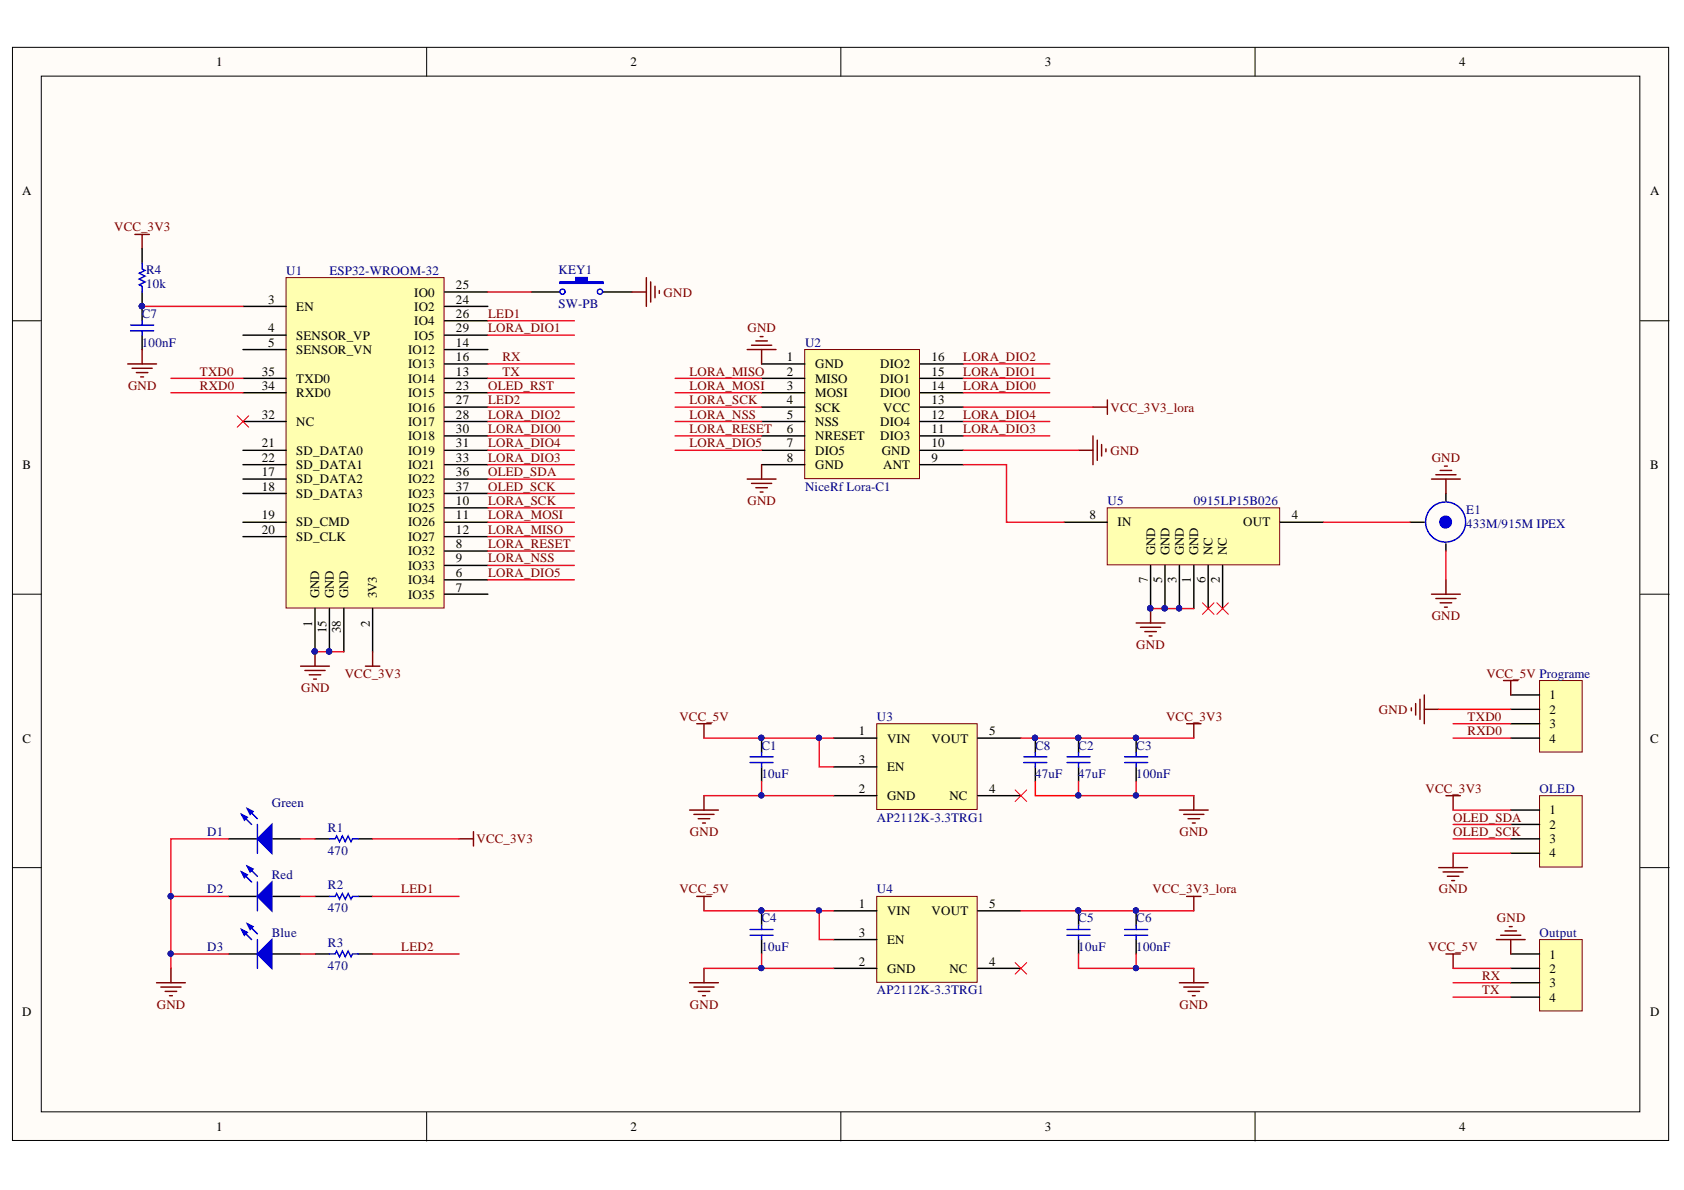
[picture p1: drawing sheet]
<svg xmlns="http://www.w3.org/2000/svg" width="297mm" height="210mm" viewBox="0 0 297 210" stroke-linecap="round" stroke-linejoin="round" font-family="sans-serif">
<defs><g id="words">
<g font-size="2.3">
<text x="38.1" y="11.7">1</text>
<text x="111.2" y="11.7">2</text>
<text x="184.3" y="11.7">3</text>
<text x="257.4" y="11.7">4</text>
<text x="3.9" y="34.5">A</text>
<text x="291.1" y="34.5">A</text>
<text x="47.3" y="53.6">3</text>
<text x="73.1" y="52.3">IO0</text>
<text x="80.4" y="53.6">24</text>
<text x="80.4" y="51">25</text>
<text x="47.3" y="58.6">4</text>
<text x="52.3" y="54.8">EN</text>
<text x="52.3" y="59.9">SENSOR_VP</text>
<text x="73.1" y="54.8">IO2</text>
<text x="73.1" y="57.4">IO4</text>
<text x="73.1" y="59.9">IO5</text>
<text x="80.4" y="56.1">26</text>
<text x="80.4" y="58.6">29</text>
<text x="47.3" y="61.2">5</text>
<text x="52.3" y="62.4">SENSOR_VN</text>
<text x="72" y="62.4">IO12</text>
<text x="72" y="65">IO13</text>
<text x="80.4" y="61.2">14</text>
<text x="80.4" y="63.7">16</text>
<text x="138.8" y="63.7">1</text>
<text x="143.8" y="65">GND</text>
<text x="155.3" y="65">DIO2</text>
<text x="164.3" y="63.7">16</text>
<text x="46.2" y="68.8">34</text>
<text x="46.2" y="66.2">35</text>
<text x="52.3" y="70.1">RXD0</text>
<text x="52.3" y="67.5">TXD0</text>
<text x="72" y="67.5">IO14</text>
<text x="72" y="70.1">IO15</text>
<text x="80.4" y="66.2">13</text>
<text x="80.4" y="68.8">23</text>
<text x="80.4" y="71.3">27</text>
<text x="138.8" y="66.2">2</text>
<text x="138.8" y="68.8">3</text>
<text x="138.8" y="71.3">4</text>
<text x="143.8" y="67.5">MISO</text>
<text x="143.8" y="70.1">MOSI</text>
<text x="155.3" y="70.1">DIO0</text>
<text x="155.3" y="67.5">DIO1</text>
<text x="164.3" y="71.3">13</text>
<text x="164.3" y="68.8">14</text>
<text x="164.3" y="66.2">15</text>
<text x="46.2" y="73.9">32</text>
<text x="52.3" y="75.1">NC</text>
<text x="72" y="72.6">IO16</text>
<text x="72" y="75.1">IO17</text>
<text x="72" y="77.7">IO18</text>
<text x="80.4" y="73.9">28</text>
<text x="80.4" y="76.4">30</text>
<text x="138.8" y="73.9">5</text>
<text x="138.8" y="76.4">6</text>
<text x="143.8" y="72.6">SCK</text>
<text x="143.8" y="75.1">NSS</text>
<text x="143.8" y="77.7">NRESET</text>
<text x="155.3" y="77.7">DIO3</text>
<text x="155.3" y="75.1">DIO4</text>
<text x="155.8" y="72.6">VCC</text>
<text x="164.3" y="76.4">11</text>
<text x="164.3" y="73.9">12</text>
<text x="4" y="82.7">B</text>
<text x="46.2" y="84">17</text>
<text x="46.2" y="78.9">21</text>
<text x="46.2" y="81.5">22</text>
<text x="52.3" y="80.2">SD_DATA0</text>
<text x="52.3" y="82.7">SD_DATA1</text>
<text x="72" y="80.2">IO19</text>
<text x="72" y="82.7">IO21</text>
<text x="80.4" y="78.9">31</text>
<text x="80.4" y="81.5">33</text>
<text x="80.4" y="84">36</text>
<text x="138.8" y="78.9">7</text>
<text x="138.8" y="81.5">8</text>
<text x="143.8" y="80.2">DIO5</text>
<text x="143.8" y="82.7">GND</text>
<text x="155.5" y="80.2">GND</text>
<text x="155.8" y="82.7">ANT</text>
<text x="164.3" y="81.5">9</text>
<text x="164.3" y="78.9">10</text>
<text x="291.1" y="82.7">B</text>
<text x="46.2" y="86.5">18</text>
<text x="52.3" y="85.3">SD_DATA2</text>
<text x="52.3" y="87.8">SD_DATA3</text>
<text x="72" y="85.3">IO22</text>
<text x="72" y="87.8">IO23</text>
<text x="80.4" y="89.1">10</text>
<text x="80.4" y="86.5">37</text>
<text x="46.2" y="91.6">19</text>
<text x="46.2" y="94.1">20</text>
<text x="52.3" y="92.9">SD_CMD</text>
<text x="52.3" y="95.4">SD_CLK</text>
<text x="72" y="90.3">IO25</text>
<text x="72" y="92.9">IO26</text>
<text x="72" y="95.4">IO27</text>
<text x="80.4" y="91.6">11</text>
<text x="80.4" y="94.1">12</text>
<text x="192.1" y="91.6">8</text>
<text x="197.1" y="92.9">IN</text>
<text x="219.3" y="92.9">OUT</text>
<text x="227.8" y="91.6">4</text>
<text x="72" y="97.9">IO32</text>
<text x="72" y="100.5">IO33</text>
<text x="80.4" y="101.7">6</text>
<text x="80.4" y="96.7">8</text>
<text x="80.4" y="99.2">9</text>
<text x="203.7" y="97.9" transform="rotate(-90 203.7 97.9)">GND</text>
<text x="206.3" y="97.9" transform="rotate(-90 206.3 97.9)">GND</text>
<text x="208.8" y="97.9" transform="rotate(-90 208.8 97.9)">GND</text>
<text x="211.3" y="97.9" transform="rotate(-90 211.3 97.9)">GND</text>
<text x="213.9" y="97.9" transform="rotate(-90 213.9 97.9)">NC</text>
<text x="216.4" y="97.9" transform="rotate(-90 216.4 97.9)">NC</text>
<text x="56.3" y="105.5" transform="rotate(-90 56.3 105.5)">GND</text>
<text x="58.9" y="105.5" transform="rotate(-90 58.9 105.5)">GND</text>
<text x="61.4" y="105.5" transform="rotate(-90 61.4 105.5)">GND</text>
<text x="66.5" y="105.5" transform="rotate(-90 66.5 105.5)">3V3</text>
<text x="72" y="103">IO34</text>
<text x="72" y="105.6">IO35</text>
<text x="80.4" y="104.4">7</text>
<text x="202.5" y="102.9" transform="rotate(-90 202.5 102.9)">7</text>
<text x="205" y="102.9" transform="rotate(-90 205 102.9)">5</text>
<text x="207.5" y="102.9" transform="rotate(-90 207.5 102.9)">3</text>
<text x="210.1" y="102.9" transform="rotate(-90 210.1 102.9)">1</text>
<text x="212.6" y="102.9" transform="rotate(-90 212.6 102.9)">6</text>
<text x="215.2" y="102.9" transform="rotate(-90 215.2 102.9)">2</text>
<text x="55.1" y="110.5" transform="rotate(-90 55.1 110.5)">1</text>
<text x="57.6" y="111.7" transform="rotate(-90 57.6 111.7)">15</text>
<text x="60.1" y="111.7" transform="rotate(-90 60.1 111.7)">38</text>
<text x="65.2" y="110.5" transform="rotate(-90 65.2 110.5)">2</text>
<text x="273.3" y="123.4">1</text>
<text x="273.3" y="125.9">2</text>
<text x="4" y="131">C</text>
<text x="151.5" y="129.7">1</text>
<text x="156.5" y="131">VIN</text>
<text x="164.3" y="131">VOUT</text>
<text x="174.5" y="129.7">5</text>
<text x="273.3" y="128.4">3</text>
<text x="273.3" y="131">4</text>
<text x="291.1" y="131">C</text>
<text x="151.5" y="134.8">3</text>
<text x="156.5" y="136">EN</text>
<text x="151.5" y="139.8">2</text>
<text x="156.5" y="141.1">GND</text>
<text x="167.5" y="141.1">NC</text>
<text x="174.5" y="139.8">4</text>
<text x="273.3" y="143.6">1</text>
<text x="273.3" y="146.2">2</text>
<text x="273.3" y="148.7">3</text>
<text x="273.3" y="151.2">4</text>
<text x="151.5" y="160.1">1</text>
<text x="156.5" y="161.4">VIN</text>
<text x="164.3" y="161.4">VOUT</text>
<text x="174.5" y="160.1">5</text>
<text x="151.5" y="165.3">3</text>
<text x="156.5" y="166.5">EN</text>
<text x="151.5" y="170.3">2</text>
<text x="156.5" y="171.6">GND</text>
<text x="167.5" y="171.6">NC</text>
<text x="174.5" y="170.3">4</text>
<text x="273.3" y="169.1">1</text>
<text x="273.3" y="171.6">2</text>
<text x="3.9" y="179.2">D</text>
<text x="273.3" y="174.1">3</text>
<text x="273.3" y="176.7">4</text>
<text x="291.1" y="179.2">D</text>
<text x="38.1" y="199.5">1</text>
<text x="111.2" y="199.5">2</text>
<text x="184.3" y="199.5">3</text>
<text x="257.4" y="199.5">4</text>
</g>
<g font-size="2.3" fill="#800000">
<text x="20.1" y="40.8">VCC_3V3</text>
<text x="117" y="52.3">GND</text>
<text x="86.1" y="58.6">LORA_DIO1</text>
<text x="86.1" y="56.1">LED1</text>
<text x="131.8" y="58.6">GND</text>
<text x="88.6" y="63.7">RX</text>
<text x="169.9" y="63.7">LORA_DIO2</text>
<text x="22.6" y="68.8">GND</text>
<text x="35.3" y="66.2">TXD0</text>
<text x="35.3" y="68.8">RXD0</text>
<text x="86.1" y="71.3">LED2</text>
<text x="86.1" y="68.8">OLED_RST</text>
<text x="88.6" y="66.2">TX</text>
<text x="121.6" y="71.3">LORA_SCK</text>
<text x="121.6" y="68.8">LORA_MOSI</text>
<text x="121.6" y="66.2">LORA_MISO</text>
<text x="169.9" y="68.8">LORA_DIO0</text>
<text x="169.9" y="66.2">LORA_DIO1</text>
<text x="86.1" y="76.4">LORA_DIO0</text>
<text x="86.1" y="73.9">LORA_DIO2</text>
<text x="121.6" y="76.4">LORA_RESET</text>
<text x="121.6" y="73.9">LORA_NSS</text>
<text x="169.9" y="76.4">LORA_DIO3</text>
<text x="169.9" y="73.9">LORA_DIO4</text>
<text x="195.9" y="72.6">VCC_3V3_lora</text>
<text x="86.1" y="81.5">LORA_DIO3</text>
<text x="86.1" y="78.9">LORA_DIO4</text>
<text x="86.1" y="84">OLED_SDA</text>
<text x="121.6" y="78.9">LORA_DIO5</text>
<text x="195.9" y="80.2">GND</text>
<text x="252.5" y="81.5">GND</text>
<text x="86.1" y="89.1">LORA_SCK</text>
<text x="86.1" y="86.5">OLED_SCK</text>
<text x="131.8" y="89.1">GND</text>
<text x="86.1" y="91.6">LORA_MOSI</text>
<text x="86.1" y="94.1">LORA_MISO</text>
<text x="86.1" y="101.7">LORA_DIO5</text>
<text x="86.1" y="96.7">LORA_RESET</text>
<text x="86.1" y="99.2">LORA_NSS</text>
<text x="252.5" y="109.4">GND</text>
<text x="60.8" y="119.6">VCC_3V3</text>
<text x="200.4" y="114.5">GND</text>
<text x="262.2" y="119.6">VCC_5V Programe</text>
<text x="53.1" y="122.1">GND</text>
<text x="243.2" y="125.9">GND</text>
<text x="119.8" y="127.2">VCC_5V</text>
<text x="205.7" y="127.2">VCC_3V3</text>
<text x="258.9" y="127.2">TXD0</text>
<text x="258.9" y="129.7">RXD0</text>
<text x="251.4" y="139.8">VCC_3V3</text>
<text x="84.1" y="148.7">VCC_3V3</text>
<text x="121.7" y="147.4">GND</text>
<text x="208" y="147.4">GND</text>
<text x="256.3" y="144.9">OLED_SDA</text>
<text x="256.3" y="147.4">OLED_SCK</text>
<text x="70.8" y="157.6">LED1</text>
<text x="119.8" y="157.6">VCC_5V</text>
<text x="203.3" y="157.6">VCC_3V3_lora</text>
<text x="253.8" y="157.6">GND</text>
<text x="70.8" y="167.8">LED2</text>
<text x="251.9" y="167.8">VCC_5V</text>
<text x="264" y="162.7">GND</text>
<text x="261.4" y="172.9">RX</text>
<text x="27.7" y="177.9">GND</text>
<text x="121.7" y="177.9">GND</text>
<text x="208" y="177.9">GND</text>
<text x="261.4" y="175.4">TX</text>
</g>
<g font-size="2.3" fill="#000080">
<text x="25.8" y="50.8">10k</text>
<text x="25.8" y="48.3">R4</text>
<text x="50.5" y="48.5">U1</text>
<text x="58.1" y="48.5">ESP32-WROOM-32</text>
<text x="98.5" y="48.3">KEY1</text>
<text x="25" y="56.1">C7</text>
<text x="98.5" y="54.3">SW-PB</text>
<text x="25" y="61.2">100nF</text>
<text x="142" y="61.2">U2</text>
<text x="142" y="86.5">NiceRf Lora-C1</text>
<text x="195.4" y="89.1">U5</text>
<text x="210.6" y="89.1">0915LP15B026</text>
<text x="258.6" y="90.6">E1</text>
<text x="258.6" y="93.1">433M/915M IPEX</text>
<text x="154.7" y="127.2">U3</text>
<text x="134.3" y="137.3">10uF</text>
<text x="134.3" y="132.2">C1</text>
<text x="182.6" y="137.3">47uF</text>
<text x="182.6" y="132.2">C8</text>
<text x="190.2" y="137.3">47uF</text>
<text x="190.2" y="132.2">C2</text>
<text x="200.4" y="137.3">100nF</text>
<text x="200.4" y="132.2">C3</text>
<text x="48" y="142.4">Green</text>
<text x="271.6" y="139.8">OLED</text>
<text x="36.5" y="147.4">D1</text>
<text x="57.8" y="146.7">R1</text>
<text x="154.7" y="144.9">AP2112K-3.3TRG1</text>
<text x="48" y="155.1">Red</text>
<text x="57.8" y="150.7">470</text>
<text x="36.5" y="157.6">D2</text>
<text x="57.8" y="160.9">470</text>
<text x="57.8" y="156.8">R2</text>
<text x="154.7" y="157.6">U4</text>
<text x="36.5" y="167.8">D3</text>
<text x="48" y="165.3">Blue</text>
<text x="57.8" y="167">R3</text>
<text x="134.3" y="167.8">10uF</text>
<text x="134.3" y="162.7">C4</text>
<text x="190.2" y="167.8">10uF</text>
<text x="190.2" y="162.7">C5</text>
<text x="200.4" y="167.8">100nF</text>
<text x="200.4" y="162.7">C6</text>
<text x="271.6" y="165.3">Output</text>
<text x="57.8" y="171.1">470</text>
<text x="154.7" y="175.4">AP2112K-3.3TRG1</text>
</g>
</g></defs>
<g fill="#fffcf8" stroke="#000" stroke-width=".18">
<path d="M2.2 8.4h292.1v192.8h-292.1z"/>
<path d="M7.3 13.4h281.9v182.7h-281.9z"/>
</g>
<path d="M75.3 8.4v5M148.3 8.4v5M221.4 8.4v5M2.2 56.6h5.1M289.3 56.6h5.1M2.2 104.8h5.1M289.3 104.8h5.1M2.2 153h5.1M289.3 153h5.1M75.3 196.2v5.1M148.3 196.2v5.1M221.4 196.2v5.1" fill="none" stroke="#000" stroke-width=".18"/>
<path d="M50.5 49h27.8v58.2h-27.8z" fill="#ffffb0" stroke="#800000" stroke-width=".18"/>
<g fill="none" stroke="#000" stroke-width=".25">
<path d="M42.9 54h7.6M42.9 59.1h7.6M78.4 54h7.7M78.4 59.1h7.7M78.4 51.5h7.7M78.4 56.6h7.7M42.9 61.7h7.6M42.9 66.7h7.6M42.9 79.4h7.6M42.9 69.3h7.6M42.9 74.3h7.6M78.4 61.7h7.7"/>
<path d="M78.4 66.7h7.7M78.4 64.2h7.7M78.4 79.4h7.7M78.4 69.3h7.7M78.4 71.8h7.7M78.4 74.3h7.7M78.4 76.9h7.7M42.9 92.1h7.6M42.9 94.7h7.6M42.9 84.5h7.6M42.9 87h7.6M42.9 82h7.6"/>
<path d="M78.4 97.2h7.7M78.4 99.7h7.7M78.4 89.6h7.7M78.4 92.1h7.7M78.4 94.7h7.7M78.4 84.5h7.7M78.4 87h7.7M78.4 82h7.7M55.6 107.3v7.7M58.1 107.3v7.7M60.6 107.3v7.7M65.7 107.3v7.7"/>
<path d="M78.4 102.3h7.7M78.4 104.8h7.7"/>
</g>
<g fill="#000080" stroke="#000080" stroke-width=".18">
<circle cx="55.5" cy="114.9" r=".46"/>
<circle cx="58" cy="114.9" r=".46"/>
</g>
<path d="M141.9 61.7h20.3v22.7h-20.3z" fill="#ffffb0" stroke="#800000" stroke-width=".18"/>
<g fill="none" stroke="#000" stroke-width=".25">
<path d="M93.7 51.5h5.1M106.4 51.5h5.1M134.3 64.2h7.7M134.3 66.7h7.7M134.3 69.3h7.7M134.3 71.8h7.7M134.3 74.3h7.7M134.3 76.9h7.7M134.3 79.4h7.7M162.3 64.2h7.6M162.3 66.7h7.6M162.3 69.3h7.6"/>
<path d="M162.3 71.8h7.6M162.3 74.3h7.6M162.3 76.9h7.6M162.3 79.4h7.6M134.3 82h7.7M162.3 82h7.6"/>
</g>
<path d="M53 117.5h5.1M53.8 118.3h3.5M54.5 119h2.1M55.3 119.8h.5M55.6 115v2.5" fill="none" stroke="#800000" stroke-width=".25"/>
<circle cx="55.5" cy="114.9" r=".46" fill="#000080" stroke="#000080" stroke-width=".18"/>
<path d="M41.8 73.3l2.1 2.1M43.9 73.3l-2.1 2.1" fill="none" stroke="#f00" stroke-width=".18"/>
<path d="M98.8 49.7h2.8v-.7h2v.7h2.8v.3h-7.6z" fill-rule="evenodd" fill="#00f"/>
<g fill="none" stroke="#00f" stroke-width=".25">
<path d="M98.8 49.7h2.8v-.7h2v.7h2.8v.3h-7.6zM58.1 148h1l.3-.5 .5 1 .5-1 .5 1 .5-1 .5 1 .3-.5h1"/>
<circle cx="99.2" cy="51.5" r=".46"/>
<circle cx="105.8" cy="51.5" r=".46"/>
</g>
<path d="M111.5 51.5h2.5M114 49v5M114.8 49.7v3.6M115.5 50.5v2M116.3 51.3v.5" fill="none" stroke="#800000" stroke-width=".25"/>
<path d="M40.3 148h5.1M47.9 148h5.1M55.6 148h2.5M63.2 148h2.5" fill="none" stroke="#000" stroke-width=".25"/>
<path d="M45.4 148l2.5-2.6v5.1z" fill="#00f"/>
<path d="M42.6 143.6l1.8 1.8M43.6 142.6l1.8 1.8M45.4 148l2.5-2.6v5.1z" fill="none" stroke="#00f" stroke-width=".25"/>
<path d="M42.6 143.6l1 .6-.5 .5z" fill="#00f"/>
<path d="M42.6 143.6l1 .6-.5 .5z" fill="none" stroke="#00f" stroke-width=".25"/>
<path d="M43.6 142.6l1 .5-.5 .5z" fill="#00f"/>
<path d="M43.6 142.6l1 .5-.5 .5zM45.4 145.4v5.1M58.1 158.1h1l.3-.5 .5 1 .5-1 .5 1 .5-1 .5 1 .3-.5h1" fill="none" stroke="#00f" stroke-width=".25"/>
<path d="M40.3 158.1h5.1M47.9 158.1h5.1M55.6 158.1h2.5M63.2 158.1h2.5" fill="none" stroke="#000" stroke-width=".25"/>
<path d="M45.4 158.1l2.5-2.5v5.1z" fill="#00f"/>
<path d="M42.6 153.8l1.8 1.8M43.6 152.8l1.8 1.8M45.4 158.1l2.5-2.5v5.1z" fill="none" stroke="#00f" stroke-width=".25"/>
<path d="M42.6 153.8l1 .5-.5 .5z" fill="#00f"/>
<path d="M42.6 153.8l1 .5-.5 .5z" fill="none" stroke="#00f" stroke-width=".25"/>
<path d="M43.6 152.8l1 .5-.5 .5z" fill="#00f"/>
<path d="M43.6 152.8l1 .5-.5 .5zM45.4 155.6v5.1M58.1 168.3h1l.3-.5 .5 1 .5-1 .5 1 .5-1 .5 1 .3-.5h1" fill="none" stroke="#00f" stroke-width=".25"/>
<path d="M40.3 168.3h5.1M47.9 168.3h5.1M55.6 168.3h2.5M63.2 168.3h2.5" fill="none" stroke="#000" stroke-width=".25"/>
<path d="M45.4 168.3l2.5-2.6v5.1z" fill="#00f"/>
<path d="M42.6 164l1.8 1.7M43.6 162.9l1.8 1.8M45.4 168.3l2.5-2.6v5.1z" fill="none" stroke="#00f" stroke-width=".25"/>
<path d="M42.6 164l1 .5-.5 .5z" fill="#00f"/>
<path d="M42.6 164l1 .5-.5 .5z" fill="none" stroke="#00f" stroke-width=".25"/>
<path d="M43.6 162.9l1 .5-.5 .6z" fill="#00f"/>
<path d="M43.6 162.9l1 .5-.5 .6zM45.4 165.7v5.1" fill="none" stroke="#00f" stroke-width=".25"/>
<path d="M64.5 117.5h2.5M65.7 115v2.5M81 148h2.5M83.5 146.7v2.5M27.6 173.3h5.1M28.4 174.1h3.5M29.1 174.9h2.1M29.9 175.6h.5M30.2 170.8v2.5" fill="none" stroke="#800000" stroke-width=".25"/>
<path d="M154.6 127.7h17.8v15.1h-17.8z" fill="#ffffb0" stroke="#800000" stroke-width=".18"/>
<path d="M134.3 130.2v2.5M134.3 135.3v2.5M147 130.2h7.7M147 135.3h7.7M172.5 130.2h7.6M190.2 130.2v2.5M190.2 135.3v2.5M200.4 130.2v2.5M200.4 135.3v2.5M147 140.3h7.7M172.5 140.3h7.6" fill="none" stroke="#000" stroke-width=".25"/>
<g fill="none" stroke="#800000" stroke-width=".25">
<path d="M134.1 59.4h.5M131.8 61.7h5.1M132.6 60.9h3.5M133.3 60.1h2.1M134.3 61.7v2.5M190.2 79.4h2.6M192.8 76.9v5.1M193.5 77.6v3.6M194.3 78.4v2M195.1 79.2v.5M131.8 84.5h5.1M132.6 85.3h3.5"/>
<path d="M133.3 86h2.1M134.1 86.8h.5M134.3 82v2.5M122.9 127.7h2.5M124.2 127.7v2.5M209.3 127.7h2.5M210.6 127.7v2.5M121.6 142.9h5.1M122.4 143.6h3.6M123.2 144.4h2M123.9 145.2h.5M124.2 140.3v2.6"/>
<path d="M208 142.9h5.1M208.8 143.6h3.6M209.6 144.4h2M210.3 145.2h.5M210.6 140.3v2.6"/>
</g>
<g fill="#000080" stroke="#000080" stroke-width=".18">
<circle cx="134.3" cy="130.1" r=".46"/>
<circle cx="190.2" cy="130.1" r=".46"/>
<circle cx="200.4" cy="130.1" r=".46"/>
</g>
<path d="M132.3 134.5h4.1M132.3 133.5h4.1M134.3 132.7v.8M134.3 134.5v.8M188.2 134.5h4.1M188.2 133.5h4.1M190.2 132.7v.8M190.2 134.5v.8M198.4 134.5h4M198.4 133.5h4M200.4 132.7v.8M200.4 134.5v.8" fill="none" stroke="#00f" stroke-width=".25"/>
<path d="M179.1 139.3l2 2.1M181.1 139.3l-2 2.1" fill="none" stroke="#f00" stroke-width=".18"/>
<path d="M271.6 165.7h7.5v12.6h-7.5z" fill="#ffffb0" stroke="#800000" stroke-width=".18"/>
<path d="M248.7 92.1h2.5M255 87v1.3M255 95.9v1.3M266.5 168.3h5.1M266.5 170.8h5.1M266.5 173.3h5.1M266.5 175.9h5.1" fill="none" stroke="#000" stroke-width=".25"/>
<g fill="none" stroke="#800000" stroke-width=".25">
<path d="M252.5 84.5h5.1M253.3 83.7h3.5M254 83h2.1M254.8 82.2h.5M255 84.5v2.5M252.5 104.8h5.1M253.3 105.6h3.5M254 106.3h2.1M254.8 107.1h.5M255 102.3v2.5M248.9 124.9v.5M249.7 124.1v2"/>
<path d="M250.5 123.3v3.6M251.2 122.6v5.1M251.2 125.1h2.6M255 168.3h2.6M256.3 168.3v2.5M263.9 165.7h5.1M264.7 165h3.6M265.5 164.2h2M266.2 163.4h.5M266.5 165.7v2.6"/>
</g>
<path d="M253 95a3.5 3.5 0 0 1 .2-6 3.5 3.5 0 0 1 5.3 2.8 3.5 3.5 0 0 1-4.7 3.6l-.7-.3" fill="none" stroke="#00f" stroke-width=".25"/>
<path d="M254.3 91.3a1.03 1.03 0 0 0 .2 1.7l.5-.9-.4 .9a1.02 1.02 0 0 0 1.4-1.1 1.02 1.02 0 0 0-1.7-.6zM255 92.1l-.4 .9z" fill-rule="evenodd" fill="#00f" stroke="#00f" stroke-width=".25"/>
<path d="M154.6 158.1h17.8v15.2h-17.8z" fill="#ffffb0" stroke="#800000" stroke-width=".18"/>
<path d="M134.3 160.7v2.5M134.3 165.7v2.6M147 160.7h7.7M147 170.8h7.7M147 165.7h7.7M172.5 160.7h7.6M172.5 170.8h7.6M190.2 160.7v2.5M190.2 165.7v2.6M200.4 160.7v2.5M200.4 165.7v2.6" fill="none" stroke="#000" stroke-width=".25"/>
<g fill="none" stroke="#800000" stroke-width=".25">
<path d="M192.8 71.8h2.5M195.3 70.5v2.6M122.9 158.1h2.5M124.2 158.1v2.6M209.3 158.1h2.5M210.6 158.1v2.6M121.6 173.3h5.1M122.4 174.1h3.6M123.2 174.9h2M123.9 175.6h.5M124.2 170.8v2.5M208 173.3h5.1"/>
<path d="M208.8 174.1h3.6M209.6 174.9h2M210.3 175.6h.5M210.6 170.8v2.5"/>
</g>
<g fill="#000080" stroke="#000080" stroke-width=".18">
<circle cx="134.3" cy="160.6" r=".46"/>
<circle cx="190.2" cy="160.6" r=".46"/>
<circle cx="200.4" cy="160.6" r=".46"/>
</g>
<path d="M132.3 165h4.1M132.3 164h4.1M134.3 163.2v.8M134.3 165v.7M188.2 165h4.1M188.2 164h4.1M190.2 163.2v.8M190.2 165v.7M198.4 165h4M198.4 164h4M200.4 163.2v.8M200.4 165v.7" fill="none" stroke="#00f" stroke-width=".25"/>
<path d="M179.1 169.8l2 2M181.1 169.8l-2 2" fill="none" stroke="#f00" stroke-width=".18"/>
<path d="M195.3 89.6h30.4v10h-30.4z" fill="#ffffb0" stroke="#800000" stroke-width=".18"/>
<path d="M25.1 43.9v2.5M25.1 51.5v5.1M25.1 59.1v2.6M187.7 92.1h7.6M202.9 99.7v7.6M205.5 99.7v7.6M208 99.7v7.6M210.6 99.7v7.6M213.1 99.7v7.6M215.7 99.7v7.6M225.8 92.1h7.6" fill="none" stroke="#000" stroke-width=".25"/>
<g fill="#000080" stroke="#000080" stroke-width=".18">
<circle cx="208" cy="107.3" r=".46"/>
<circle cx="205.4" cy="107.3" r=".46"/>
<circle cx="202.9" cy="107.3" r=".46"/>
<circle cx="25" cy="54" r=".46"/>
</g>
<path d="M23.8 41.4h2.5M25.1 41.4v2.5M22.5 64.2h5.1M23.3 65h3.5M24.1 65.7h2M24.8 66.5h.5M25.1 61.7v2.5M200.4 109.9h5.1M201.2 110.6h3.5M201.9 111.4h2.1M202.7 112.2h.5M202.9 107.3v2.6" fill="none" stroke="#800000" stroke-width=".25"/>
<path d="M212.1 106.3l2 2.1M214.1 106.3l-2 2.1M214.6 106.3l2.1 2.1M216.7 106.3l-2.1 2.1" fill="none" stroke="#f00" stroke-width=".18"/>
<path d="M23 58.4h4.1M23 57.3h4.1M25.1 46.4v1l.5 .3-1 .5 1 .5-1 .5 1 .5-1 .5 .5 .3v1M25.1 56.6v.7M25.1 58.4v.7" fill="none" stroke="#00f" stroke-width=".25"/>
<path d="M271.6 140.3h7.5v12.6h-7.5z" fill="#ffffb0" stroke="#800000" stroke-width=".18"/>
<path d="M182.6 130.2v2.5M182.6 135.3v2.5M266.5 142.9h5.1M266.5 145.4h5.1M266.5 148h5.1M266.5 150.5h5.1" fill="none" stroke="#000" stroke-width=".25"/>
<path d="M253.8 153h5.1M254.5 153.8h3.6M255 140.3h2.6M255.3 154.6h2M256.1 155.3h.5M256.3 140.3v2.6M256.3 150.5v2.5" fill="none" stroke="#800000" stroke-width=".25"/>
<circle cx="182.6" cy="130.1" r=".46" fill="#000080" stroke="#000080" stroke-width=".18"/>
<path d="M180.6 134.5h4.1M180.6 133.5h4.1M182.6 132.7v.8M182.6 134.5v.8" fill="none" stroke="#00f" stroke-width=".25"/>
<path d="M271.6 120h7.5v12.7h-7.5z" fill="#ffffb0" stroke="#800000" stroke-width=".18"/>
<path d="M266.5 122.6h5.1M266.5 125.1h5.1M266.5 127.7h5.1M266.5 130.2h5.1" fill="none" stroke="#000" stroke-width=".25"/>
<g fill="none" stroke="#ee0e22" stroke-width=".25">
<path d="M25.1 54h17.8M86.1 59.1h15.2M86.1 51.5h7.6M86.1 56.6h15.2M30.2 66.7h12.7M30.2 69.3h12.7M86.1 74.3h15.2M86.1 76.9h15.2M86.1 79.4h15.2M86.1 64.2h15.2M86.1 66.7h15.2M86.1 69.3h15.2"/>
<path d="M86.1 71.8h15.2M119.1 74.3h15.2M119.1 76.9h15.2M119.1 79.4h15.2M119.1 66.7h15.2M119.1 69.3h15.2M119.1 71.8h15.2M169.9 74.3h15.3M169.9 76.9h15.3M169.9 79.4h20.3M169.9 64.2h15.3M169.9 66.7h15.3"/>
<path d="M169.9 69.3h15.3M169.9 71.8h22.9M86.1 82h15.2M86.1 89.6h15.2M86.1 92.1h15.2M86.1 94.7h15.2M86.1 97.2h15.2M86.1 99.7h15.2M86.1 84.5h15.2M86.1 87h15.2M169.9 82h7.6v10.1h10.2M233.4 92.1h15.3"/>
<path d="M255 97.2v5.1M55.6 115h5M86.1 102.3h15.2M202.9 107.3h7.7M124.2 130.2h22.8M134.3 137.8v2.5h12.7M144.5 130.2v5.1h2.5M180.1 130.2h30.5M190.2 137.8v2.5h20.4M200.4 137.8v2.5M256.3 127.7h10.2M256.3 130.2h10.2"/>
<path d="M30.2 158.1h10.1M40.3 148h-10.1v22.8M53 158.1h2.6M53 148h2.6M65.7 158.1h15.3M65.7 148h15.3M124.2 140.3h10.1M256.3 148h10.2M256.3 142.9h10.2M256.3 145.4h10.2M256.3 150.5h10.2M30.2 168.3h10.1"/>
<path d="M53 168.3h2.6M65.7 168.3h15.3M124.2 160.7h22.8M124.2 170.8h10.1M134.3 168.3v2.5h12.7M144.5 160.7v5h2.5M180.1 160.7h30.5M190.2 168.3v2.5h20.4M200.4 168.3v2.5M256.3 170.8h10.2M256.3 173.3h10.2M256.3 175.9h10.2"/>
</g>
<g fill="#000080" stroke="#000080" stroke-width=".18">
<circle cx="55.5" cy="114.9" r=".46"/>
<circle cx="58" cy="114.9" r=".46"/>
<circle cx="30.1" cy="158.1" r=".46"/>
<circle cx="30.1" cy="168.2" r=".46"/>
<circle cx="134.3" cy="130.1" r=".46"/>
<circle cx="144.5" cy="130.1" r=".46"/>
<circle cx="134.3" cy="140.3" r=".46"/>
<circle cx="182.6" cy="130.1" r=".46"/>
<circle cx="190.2" cy="130.1" r=".46"/>
<circle cx="200.4" cy="130.1" r=".46"/>
<circle cx="190.2" cy="140.3" r=".46"/>
<circle cx="200.4" cy="140.3" r=".46"/>
<circle cx="134.3" cy="160.6" r=".46"/>
<circle cx="144.5" cy="160.6" r=".46"/>
<circle cx="134.3" cy="170.8" r=".46"/>
<circle cx="190.2" cy="160.6" r=".46"/>
<circle cx="200.4" cy="160.6" r=".46"/>
<circle cx="200.4" cy="170.8" r=".46"/>
<circle cx="202.9" cy="107.3" r=".46"/>
<circle cx="205.4" cy="107.3" r=".46"/>
<circle cx="208" cy="107.3" r=".46"/>
<circle cx="25" cy="54" r=".46"/>
</g>
<path d="M182.6 137.8v2.5h7.6M253.8 125.1h12.7" fill="none" stroke="#f00" stroke-width=".25"/>
<path d="M265.2 120h2.5M266.5 120v2.6" fill="none" stroke="#800000" stroke-width=".25"/>
<use href="#words"/>
</svg>
